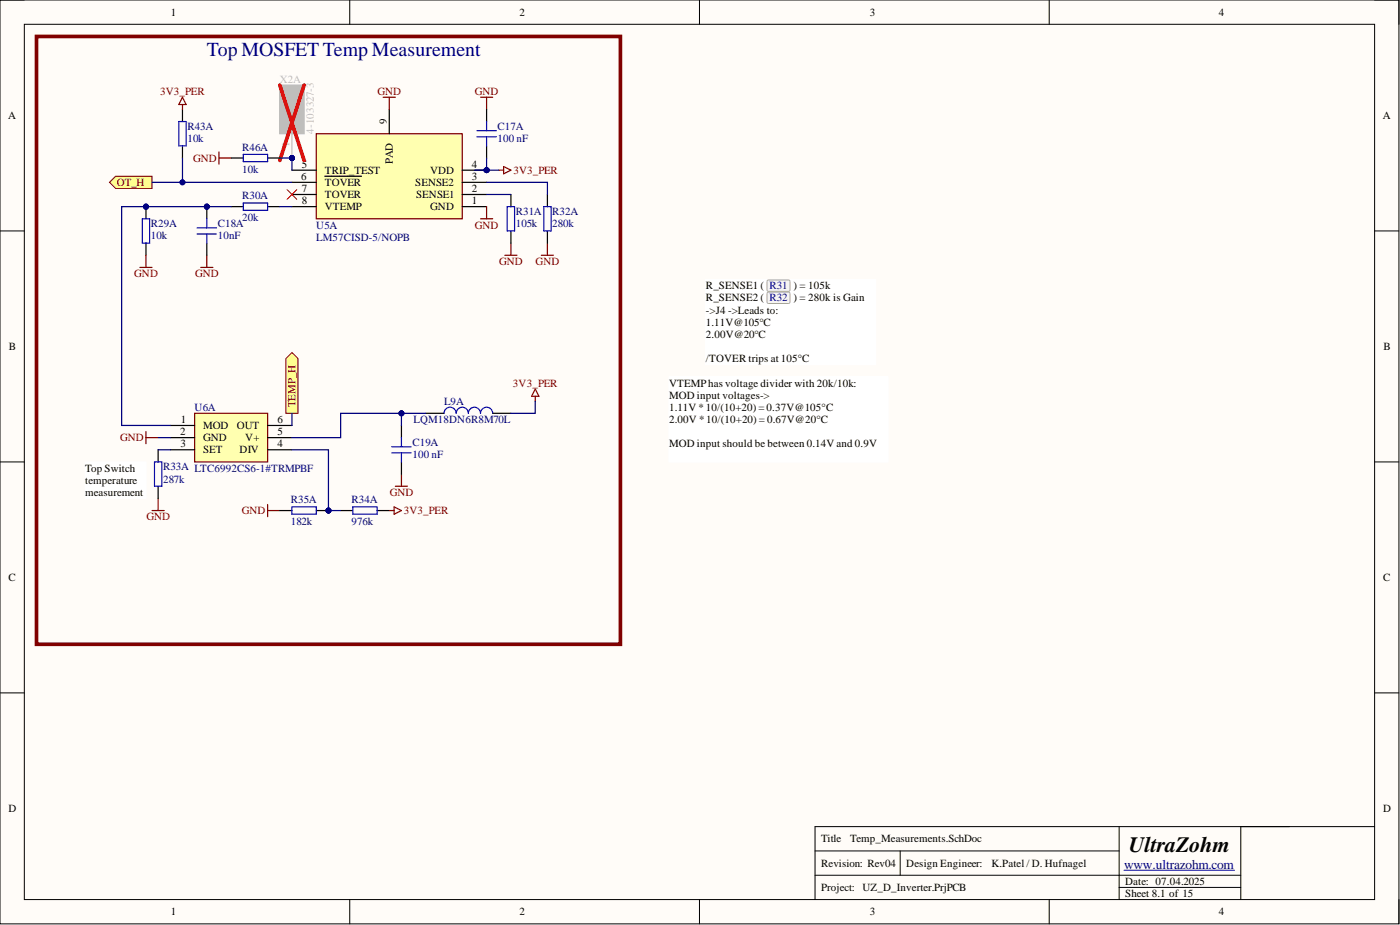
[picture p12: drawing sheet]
<svg xmlns="http://www.w3.org/2000/svg" width="292mm" height="193mm" viewBox="0 0 292 193" stroke-linecap="round" stroke-linejoin="round" font-family="sans-serif">
<defs><g id="words">
<text font-size="4.6" x="235.5" y="177.8">UltraZohm</text>
<text font-size="4.1" fill="#000080" x="43.1" y="11.7">Top MOSFET Temp Measurement</text>
<text font-size="2.8" fill="#000080" x="234.5" y="181.2">www.ultrazohm.com</text>
<g font-size="2.3">
<text x="35.6" y="3.3">1</text>
<text x="108.4" y="3.3">2</text>
<text x="181.5" y="3.3">3</text>
<text x="254.3" y="3.3">4</text>
<text x="1.7" y="24.8">A</text>
<text x="80.7" y="25.9" transform="rotate(-90 80.7 25.9)">9</text>
<text x="288.5" y="24.8">A</text>
<text x="62.9" y="35">5</text>
<text x="82" y="34.1" transform="rotate(-90 82 34.1)">PAD</text>
<text x="98.5" y="35">4</text>
<text x="62.9" y="37.5">6</text>
<text x="62.9" y="40.1">7</text>
<text x="67.8" y="41.3">TOVER</text>
<text x="67.8" y="38.8">TOVER</text>
<text x="67.8" y="36.3">TRIP_TEST</text>
<text x="86.6" y="38.8">SENSE2</text>
<text x="86.8" y="41.3">SENSE1</text>
<text x="89.8" y="36.3">VDD</text>
<text x="98.5" y="40.1">2</text>
<text x="98.5" y="37.5">3</text>
<text x="62.9" y="42.6">8</text>
<text x="67.8" y="43.9">VTEMP</text>
<text x="89.8" y="43.9">GND</text>
<text x="98.5" y="42.6">1</text>
<text x="147.3" y="60.4">R_SENSE1 ( R31 ) = 105k</text>
<text x="147.3" y="62.9">R_SENSE2 ( R32 ) = 280k is Gain</text>
<text x="147.3" y="65.4">-&gt;J4 -&gt;Leads to:</text>
<text x="147.3" y="68">1.11V@105°C</text>
<text x="147.3" y="70.5">2.00V@20°C</text>
<text x="1.9" y="73">B</text>
<text x="147.3" y="75.6">/TOVER trips at 105°C</text>
<text x="288.7" y="73">B</text>
<text x="139.6" y="80.6">VTEMPhas voltage divider with 20k/10k:</text>
<text x="139.6" y="83.2">MOD input voltages-&gt;</text>
<text x="37.7" y="88.3">1</text>
<text x="42.4" y="89.5">MOD</text>
<text x="49.4" y="89.5">OUT</text>
<text x="57.9" y="88.3">6</text>
<text x="139.6" y="85.7">1.11V *10/(10+20) = 0.37V@105°C</text>
<text x="139.6" y="88.3">2.00V *10/(10+20) = 0.67V@20°C</text>
<text x="37.6" y="90.8">2</text>
<text x="37.6" y="93.3">3</text>
<text x="42.4" y="92.1">GND</text>
<text x="42.4" y="94.6">SET</text>
<text x="50" y="94.6">DIV</text>
<text x="51.2" y="92.1">V+</text>
<text x="57.9" y="90.8">5</text>
<text x="57.9" y="93.3">4</text>
<text x="139.6" y="93.3">MOD input should be between 0.14V and 0.9V</text>
<text x="17.8" y="98.4">Top Switch</text>
<text x="17.8" y="100.9">t</text>
<text x="18.4" y="100.9">emperature</text>
<text x="17.8" y="103.5">measurement</text>
<text x="1.8" y="121.2">C</text>
<text x="288.6" y="121.2">C</text>
<text x="1.8" y="169.4">D</text>
<text x="288.6" y="169.4">D</text>
<text x="171.3" y="175.7">Title</text>
<text x="177.4" y="175.7">Temp_Measurements.SchDoc</text>
<text x="171.3" y="180.8">Revision: Rev04</text>
<text x="171.3" y="185.9">Project: UZ_D_Inverter.PrjPCB</text>
<text x="189.1" y="180.8">Design Engineer:</text>
<text x="206.9" y="180.8">K.Patel / D. Hufnagel</text>
<text x="234.8" y="184.6">Date: 07.04.2025</text>
<text x="35.6" y="191">1</text>
<text x="108.4" y="191">2</text>
<text x="181.5" y="191">3</text>
<text x="234.8" y="187.2">Sheet 8.1 of 15</text>
<text x="254.3" y="191">4</text>
</g>
<g font-size="2.3" fill="#bfbebc">
<text x="58.4" y="17.2">X2A</text>
<text x="61.7" y="26.1" transform="rotate(-90 61.7 26.1)">1</text>
<text x="65.5" y="27.9" transform="rotate(-90 65.5 27.9)">4-103327-3</text>
<text x="60.4" y="30.8" transform="rotate(-90 60.4 30.8)">1</text>
</g>
<g font-size="2.3" fill="#800000">
<text x="33.4" y="19.8">3V3_PER</text>
<text x="78.8" y="19.8">GND</text>
<text x="99.1" y="19.8">GND</text>
<text x="40.3" y="33.7">GND</text>
<text x="24.4" y="38.8">OT_H</text>
<text x="107.1" y="36.3">3V3_PER</text>
<text x="99.1" y="47.7">GND</text>
<text x="28" y="57.8">GND</text>
<text x="40.7" y="57.8">GND</text>
<text x="104.1" y="55.3">GND</text>
<text x="111.8" y="55.3">GND</text>
<text x="107" y="80.6">3V3_PER</text>
<text x="61.7" y="85" transform="rotate(-90 61.7 85)">TEMP_H</text>
<text x="25" y="92.1">GND</text>
<text x="50.4" y="107.3">GND</text>
<text x="81.3" y="103.5">GND</text>
<text x="84.3" y="107.3">3V3_PER</text>
<text x="30.5" y="108.5">GND</text>
</g>
<g font-size="2.3" fill="#000080">
<text x="39.1" y="27.1">R43A</text>
<text x="39.1" y="29.7">10k</text>
<text x="103.8" y="27.1">C17A</text>
<text x="103.8" y="29.7">100 nF</text>
<text x="50.5" y="31.4">R46A</text>
<text x="50.5" y="41.6">R30A</text>
<text x="50.5" y="36">10k</text>
<text x="31.5" y="47.4">R29A</text>
<text x="45.4" y="47.4">C18A</text>
<text x="50.5" y="46.2">20k</text>
<text x="66" y="47.7">U5A</text>
<text x="107.6" y="44.9">R31A</text>
<text x="107.6" y="47.4">105k</text>
<text x="115.2" y="44.9">R32A</text>
<text x="115.2" y="47.4">280k</text>
<text x="31.5" y="50">10k</text>
<text x="45.4" y="50">10nF</text>
<text x="66" y="50.2">LM57CISD-5/NOPB</text>
<text x="40.6" y="85.7">U6A</text>
<text x="86.3" y="88.3">LQM18DN6R8M70L</text>
<text x="92.6" y="84.4">L9A</text>
<text x="86" y="93.1">C19A</text>
<text x="86" y="95.6">100 nF</text>
<text x="34" y="98.1">R33A LTC6992CS6-1#TRMPBF</text>
<text x="34" y="100.7">287k</text>
<text x="60.7" y="105">R35A</text>
<text x="73.4" y="105">R34A</text>
<text x="60.7" y="109.6">182k</text>
<text x="73.4" y="109.6">976k</text>
</g>
</g></defs>
<path d="M0 0h291.9v192.7h-291.9z" fill-rule="evenodd" fill="#fffcf8"/>
<path d="M0 0h291.9v192.7h-291.9z" fill="none" stroke="#000" stroke-width=".21"/>
<path d="M5.1 5.1h281.7v182.6h-281.7z" fill-rule="evenodd" fill="#fffcf8"/>
<g fill="none" stroke="#000" stroke-width=".21">
<path d="M0 0h5.1M73 0v5.1M145.9 0v5.1M218.9 0v5.1M286.8 0h5.1v5.1M5.1 5.1h281.7v182.6h-281.7zM0 48.2h5.1M286.8 48.2h5.1M0 96.4h5.1M286.8 96.4h5.1M0 144.6h5.1M286.8 144.6h5.1"/>
<path d="M170.1 177.5h63.4M187.8 177.5v5.1M233.5 172.4v15.3M258.9 172.4v15.3M286.8 172.4h-116.7v15.3M73 187.7v5M145.9 187.7v5M170.1 182.6h88.8M218.9 187.7v5M233.5 185.1h25.4M291.9 187.7v5"/>
</g>
<path d="M234.5 181.5h23.1" fill="none" stroke="#000080" stroke-width=".21"/>
<circle cx="101.5" cy="35.5" r=".51" fill="#000080"/>
<circle cx="101.5" cy="35.5" r=".51" fill="none" stroke="#000080" stroke-width=".21"/>
<path d="M66 27.9h30.4v17.7h-30.4z" fill-rule="evenodd" fill="#ffffb0"/>
<path d="M66 27.9h30.4v17.7h-30.4z" fill="none" stroke="#800000" stroke-width=".25"/>
<path d="M96.4 38h5.1M96.4 35.5h5.1M96.4 43.1h5.1M96.4 40.6h5.1" fill="none" stroke="#000" stroke-width=".25"/>
<circle cx="101.5" cy="35.5" r=".51" fill="#000080"/>
<circle cx="101.5" cy="35.5" r=".51" fill="none" stroke="#000080" stroke-width=".21"/>
<path d="M60.9 38h5.1M60.9 35.5h5.1M67.8 36.8h7.6M81.2 22.8v5.1M60.9 43.1h5.1M60.9 40.6h5.1" fill="none" stroke="#000" stroke-width=".25"/>
<path d="M100.3 45.6h2.5M101.5 43.1v2.5" fill="none" stroke="#800000" stroke-width=".25"/>
<path d="M40.6 86.2h15.2v10.2h-15.2z" fill-rule="evenodd" fill="#ffffb0"/>
<path d="M45.7 31.7v2.5M45.7 33h2.5M40.6 86.2h15.2v10.2h-15.2z" fill="none" stroke="#800000" stroke-width=".25"/>
<path d="M35.5 88.8h5.1M35.5 91.3h5.1M35.5 93.8h5.1M55.8 88.8h5.1M55.8 91.3h5.1M55.8 93.8h5.1" fill="none" stroke="#000" stroke-width=".25"/>
<path d="M22.8 38l1.3-1.2h7.6v2.5h-7.6z" fill-rule="evenodd" fill="#ffff80"/>
<path d="M22.8 38l1.3-1.2h7.6v2.5h-7.6z" fill="none" stroke="#800000" stroke-width=".21"/>
<path d="M100.3 20.3h2.5M101.5 20.3v2.5" fill="none" stroke="#800000" stroke-width=".25"/>
<circle cx="30.5" cy="43.1" r=".51" fill="#000080"/>
<circle cx="30.5" cy="43.1" r=".51" fill="none" stroke="#000080" stroke-width=".21"/>
<path d="M30.5 43.1v2.5" fill="none" stroke="#000" stroke-width=".25"/>
<circle cx="30.5" cy="43.1" r=".51" fill="#000080"/>
<circle cx="30.5" cy="43.1" r=".51" fill="none" stroke="#000080" stroke-width=".21"/>
<path d="M30.5 50.7v2.6M48.2 43.1h2.6M55.8 43.1h2.6" fill="none" stroke="#000" stroke-width=".25"/>
<path d="M29.7 45.6h1.5v5.1h-1.5zM50.8 42.3h5v1.6h-5z" fill="none" stroke="#00f" stroke-width=".25"/>
<g fill="none" stroke="#800000" stroke-width=".25">
<path d="M29.2 55.8h2.5M30.5 53.3v2.5M41.9 55.8h2.5M43.1 53.3v2.5M105.3 53.3h2.6M106.6 50.7v2.6M112.9 53.3h2.6M114.2 50.7v2.6M30.5 90v2.6M30.5 91.3h2.5M83.8 98.9v2.5M31.7 106.5h2.6"/>
<path d="M33 104v2.5M55.8 106.5h2.6M55.8 105.2v2.6M82.5 101.4h2.5"/>
</g>
<path d="M59.9 39.6l2 2M61.9 39.6l-2 2" fill="none" stroke="#f00" stroke-width=".21"/>
<path d="M17.8 96.4h12.7v7.6h-12.7z" fill-rule="evenodd" fill="#fff"/>
<path d="M17.8 96.4h12.7v7.6h-12.7z" fill="none" stroke="#fff" stroke-width=".21"/>
<path d="M38.1 22.8v2.6M38.1 30.4v2.6" fill="none" stroke="#000" stroke-width=".25"/>
<path d="M37.3 25.4h1.5v5h-1.5z" fill="none" stroke="#00f" stroke-width=".25"/>
<circle cx="60.9" cy="33" r=".51" fill="#000080"/>
<circle cx="60.9" cy="33" r=".51" fill="none" stroke="#000080" stroke-width=".21"/>
<path d="M58.4 17.7h5.1v10.2h-5.1z" fill-rule="evenodd" fill="#bfbebc"/>
<path d="M58.4 17.7h5.1v10.2h-5.1zM60.9 27.9v5.1" fill="none" stroke="#bfbebc" stroke-width=".25"/>
<circle cx="60.9" cy="33" r=".51" fill="#000080"/>
<circle cx="60.9" cy="33" r=".51" fill="none" stroke="#000080" stroke-width=".21"/>
<path d="M58.4 17.7l5.1 15.8M63.5 17.7l-5.1 15.8" fill="none" stroke="#f00" stroke-width=".76"/>
<path d="M48.2 33h2.6M55.8 33h2.6M106.6 40.6v2.5M106.6 48.2v2.5M114.2 40.6v2.5M114.2 48.2v2.5M33 93.8v2.6M33 101.4v2.6M71.1 106.5h2.5M78.7 106.5h2.5" fill="none" stroke="#000" stroke-width=".25"/>
<path d="M50.8 32.2h5v1.5h-5zM105.8 43.1h1.6v5.1h-1.6zM113.5 43.1h1.5v5.1h-1.5zM32.2 96.4h1.6v5h-1.6zM73.6 105.7h5.1v1.6h-5.1z" fill="none" stroke="#00f" stroke-width=".25"/>
<circle cx="68.5" cy="106.5" r=".51" fill="#000080"/>
<circle cx="68.5" cy="106.5" r=".51" fill="none" stroke="#000080" stroke-width=".21"/>
<path d="M58.4 106.5h2.5M66 106.5h2.5" fill="none" stroke="#000" stroke-width=".25"/>
<circle cx="68.5" cy="106.5" r=".51" fill="#000080"/>
<circle cx="68.5" cy="106.5" r=".51" fill="none" stroke="#000080" stroke-width=".21"/>
<path d="M60.9 105.7h5.1v1.6h-5.1z" fill="none" stroke="#00f" stroke-width=".25"/>
<path d="M7.6 7.6h121.8v126.8h-121.8z" fill="none" stroke="#800000" stroke-width=".76"/>
<path d="M79.9 20.3h2.6M81.2 20.3v2.5" fill="none" stroke="#800000" stroke-width=".25"/>
<path d="M59.6 74.8l1.3-1.3 1.3 1.3v11.4h-2.6z" fill-rule="evenodd" fill="#ffff80"/>
<path d="M59.6 74.8l1.3-1.3 1.3 1.3v11.4h-2.6z" fill="none" stroke="#800000" stroke-width=".21"/>
<path d="M92.6 86.2a1.27 1.27 0 0 1 1.3-1.2 1.27 1.27 0 0 1 1.3 1.2 1.27 1.27 0 0 1 1.2-1.2 1.27 1.27 0 0 1 1.3 1.2 1.27 1.27 0 0 1 1.3-1.2 1.27 1.27 0 0 1 1.3 1.2 1.27 1.27 0 0 1 1.2-1.2 1.27 1.27 0 0 1 1.3 1.2" fill="none" stroke="#00f" stroke-width=".25"/>
<path d="M88.8 86.2h3.8M102.8 86.2h3.8" fill="none" stroke="#000" stroke-width=".25"/>
<circle cx="43.1" cy="43.1" r=".51" fill="#000080"/>
<circle cx="43.1" cy="43.1" r=".51" fill="none" stroke="#000080" stroke-width=".21"/>
<path d="M43.1 43.1v2.5M43.1 50.7v2.6" fill="none" stroke="#000" stroke-width=".25"/>
<circle cx="43.1" cy="43.1" r=".51" fill="#000080"/>
<circle cx="43.1" cy="43.1" r=".51" fill="none" stroke="#000080" stroke-width=".21"/>
<path d="M41.1 47.5h4.1M41.1 48.8h4.1M43.1 45.6v1.9M43.1 48.8v1.9" fill="none" stroke="#00f" stroke-width=".25"/>
<path d="M147.2 58.3h35.5v17.8h-35.5z" fill-rule="evenodd" fill="#fff"/>
<path d="M147.2 58.3h35.5v17.8h-35.5z" fill="none" stroke="#fff" stroke-width=".21"/>
<path d="M160.2 58.5h4.5l.1 .2v1.9l-.3 .2-4.3-.1-.2-.2v-1.8z" fill="#f5f5f5"/>
<path d="M160.2 58.5h4.5l.1 .2v1.9l-.3 .2-4.3-.1-.2-.2v-1.8z" fill="none" stroke="#a9a9a9" stroke-width=".21"/>
<path d="M160.2 61h4.5l.1 .2v2l-.3 .1h-4.3l-.2-.3v-1.8z" fill="#f5f5f5"/>
<path d="M160.2 61h4.5l.1 .2v2l-.3 .1h-4.3l-.2-.3v-1.8z" fill="none" stroke="#a9a9a9" stroke-width=".21"/>
<path d="M139.6 78.6h45.7v17.8h-45.7z" fill-rule="evenodd" fill="#fff"/>
<path d="M139.6 78.6h45.7v17.8h-45.7z" fill="none" stroke="#fff" stroke-width=".21"/>
<path d="M38.1 20.3l.7 1.5h-1.5zM38.1 21.8v1M104.1 35.5h1M105.1 34.7l1.5 .8-1.5 .8zM111.7 81.1l.7 1.6h-1.5zM111.7 82.7v1M81.2 106.5h1M82.2 105.7l1.6 .8-1.6 .8z" fill="none" stroke="#800000" stroke-width=".25"/>
<path d="M101.5 22.8v2.6M101.5 30.4v2.6M83.8 88.8v2.5M83.8 96.4v2.5" fill="none" stroke="#000" stroke-width=".25"/>
<path d="M99.5 27.3h4.1M99.5 28.5h4.1M101.5 25.4v1.9M101.5 28.5v1.9M81.7 93.2h4.1M81.7 94.5h4.1M83.8 91.3v1.9M83.8 94.5v1.9" fill="none" stroke="#00f" stroke-width=".25"/>
<path d="M101.5 38h12.7v2.6M101.5 40.6h5.1M68.5 106.5h2.6" fill="none" stroke="#000080" stroke-width=".25"/>
<circle cx="68.5" cy="106.5" r=".51" fill="#000080"/>
<circle cx="68.5" cy="106.5" r=".51" fill="none" stroke="#000080" stroke-width=".21"/>
<path d="M60.9 93.8h7.6v12.7" fill="none" stroke="#000080" stroke-width=".25"/>
<circle cx="68.5" cy="106.5" r=".51" fill="#000080"/>
<circle cx="68.5" cy="106.5" r=".51" fill="none" stroke="#000080" stroke-width=".21"/>
<path d="M38.1 33v5M33 91.3h2.5M33 93.8h2.5M60.9 86.2v2.6" fill="none" stroke="#000080" stroke-width=".25"/>
<circle cx="38.1" cy="38" r=".51" fill="#000080"/>
<circle cx="38.1" cy="38" r=".51" fill="none" stroke="#000080" stroke-width=".21"/>
<path d="M58.4 33h2.5M58.4 43.1h2.5" fill="none" stroke="#000080" stroke-width=".25"/>
<circle cx="60.9" cy="33" r=".51" fill="#000080"/>
<circle cx="60.9" cy="33" r=".51" fill="none" stroke="#000080" stroke-width=".21"/>
<path d="M60.9 33v2.5" fill="none" stroke="#000080" stroke-width=".25"/>
<circle cx="60.9" cy="33" r=".51" fill="#000080"/>
<circle cx="60.9" cy="33" r=".51" fill="none" stroke="#000080" stroke-width=".21"/>
<path d="M99 35.5h2.5" fill="none" stroke="#000080" stroke-width=".25"/>
<circle cx="101.5" cy="35.5" r=".51" fill="#000080"/>
<circle cx="101.5" cy="35.5" r=".51" fill="none" stroke="#000080" stroke-width=".21"/>
<path d="M101.5 35.5h2.6" fill="none" stroke="#000080" stroke-width=".25"/>
<circle cx="101.5" cy="35.5" r=".51" fill="#000080"/>
<circle cx="101.5" cy="35.5" r=".51" fill="none" stroke="#000080" stroke-width=".21"/>
<path d="M101.5 33v2.5" fill="none" stroke="#000080" stroke-width=".25"/>
<circle cx="101.5" cy="35.5" r=".51" fill="#000080"/>
<circle cx="101.5" cy="35.5" r=".51" fill="none" stroke="#000080" stroke-width=".21"/>
<path d="M83.8 86.2h5M111.7 83.7v2.5h-5.1" fill="none" stroke="#000080" stroke-width=".25"/>
<circle cx="83.8" cy="86.2" r=".51" fill="#000080"/>
<circle cx="83.8" cy="86.2" r=".51" fill="none" stroke="#000080" stroke-width=".21"/>
<path d="M83.8 86.2h-12.7v5.1h-10.2" fill="none" stroke="#000080" stroke-width=".25"/>
<circle cx="83.8" cy="86.2" r=".51" fill="#000080"/>
<circle cx="83.8" cy="86.2" r=".51" fill="none" stroke="#000080" stroke-width=".21"/>
<path d="M30.5 43.1h12.6" fill="none" stroke="#000080" stroke-width=".25"/>
<circle cx="30.5" cy="43.1" r=".51" fill="#000080"/>
<circle cx="30.5" cy="43.1" r=".51" fill="none" stroke="#000080" stroke-width=".21"/>
<circle cx="43.1" cy="43.1" r=".51" fill="#000080"/>
<circle cx="43.1" cy="43.1" r=".51" fill="none" stroke="#000080" stroke-width=".21"/>
<path d="M43.1 43.1h5.1" fill="none" stroke="#000080" stroke-width=".25"/>
<circle cx="43.1" cy="43.1" r=".51" fill="#000080"/>
<circle cx="43.1" cy="43.1" r=".51" fill="none" stroke="#000080" stroke-width=".21"/>
<path d="M83.8 86.2v2.6" fill="none" stroke="#000080" stroke-width=".25"/>
<circle cx="83.8" cy="86.2" r=".51" fill="#000080"/>
<circle cx="83.8" cy="86.2" r=".51" fill="none" stroke="#000080" stroke-width=".21"/>
<path d="M31.7 38h29.2" fill="none" stroke="#000080" stroke-width=".25"/>
<circle cx="38.1" cy="38" r=".51" fill="#000080"/>
<circle cx="38.1" cy="38" r=".51" fill="none" stroke="#000080" stroke-width=".21"/>
<path d="M30.5 43.1h-5.1v45.7h10.1" fill="none" stroke="#000080" stroke-width=".25"/>
<circle cx="30.5" cy="43.1" r=".51" fill="#000080"/>
<circle cx="30.5" cy="43.1" r=".51" fill="none" stroke="#000080" stroke-width=".21"/>
<use href="#words"/>
</svg>
